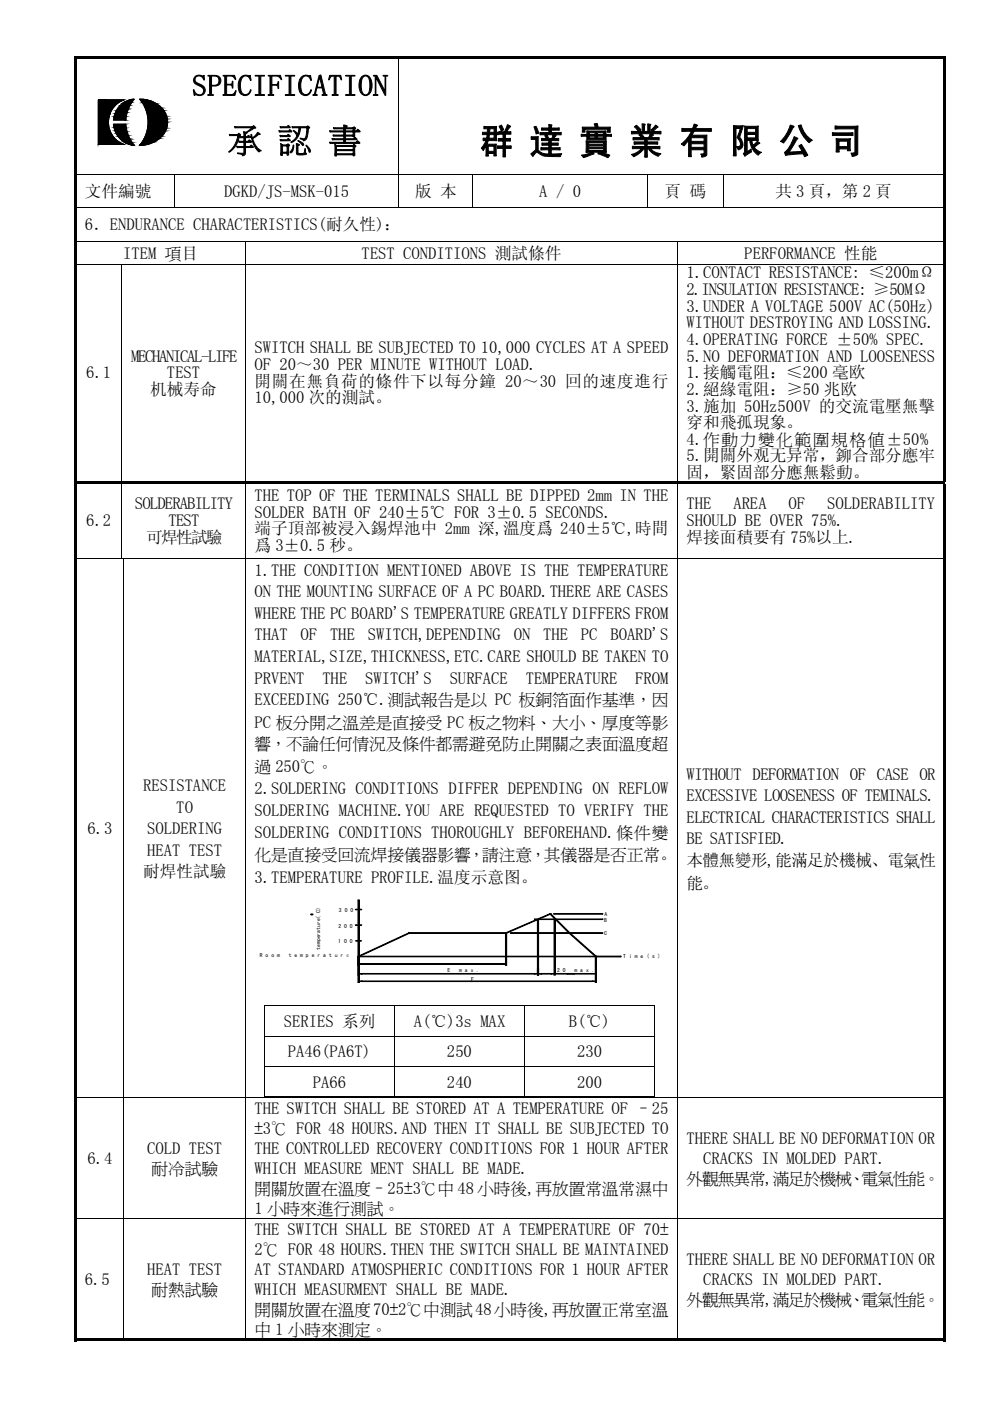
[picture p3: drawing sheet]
<svg xmlns="http://www.w3.org/2000/svg" width="210mm" height="297mm" viewBox="0 0 210 297" stroke-linecap="round" stroke-linejoin="round" font-family="sans-serif">
<defs><g id="words">
<text font-size="7.8" x="101.8" y="32.6">群 达 实 业 有 限 公 司</text>
<text font-size="7" x="48.4" y="31.9">承 認 書</text>
<text font-size="6.3" x="40.7" y="20.3">SPECIFICATION</text>
<g font-size="3.5">
<text x="18" y="41.8">文件編號</text>
<text x="47.5" y="41.8">DGKD/JS-MSK-015</text>
<text x="88" y="41.8">版 本</text>
<text x="114.4" y="41.8">A / 0</text>
<text x="141" y="41.8">頁 碼</text>
<text x="164.5" y="41.8">共 3 頁，第 2 頁</text>
<text x="18" y="48.9">6．ENDURANCE CHARACTERISTICS(耐久性)：</text>
<text x="26.1" y="54.8">ITEM 項目</text>
<text x="76.7" y="54.8">TEST CONDITIONS 測試條件</text>
<text x="145.6" y="59">1.CONTACT RESISTANCE: ≤200mΩ</text>
<text x="157.9" y="54.8">PERFORMANCE 性能</text>
<text x="145.6" y="62.5">2.INSULATION RESISTANCE: ≥50MΩ</text>
<text x="145.6" y="66.1">3.UNDER A VOLTAGE 500V AC(50Hz)</text>
<text x="145.6" y="69.6">WITHOUT DESTROYING AND LOSSING.</text>
<text x="27.8" y="76.7">MECHANICAL-LIFE</text>
<text x="54" y="74.9">SWITCH SHALL BE SUBJECTED TO 10,000 CYCLES AT A SPEED</text>
<text x="145.6" y="73.1">4.OPERATING FORCE ±50% SPEC.</text>
<text x="145.6" y="76.7">5.NO DEFORMATION AND LOOSENESS</text>
<text x="18.3" y="80.2">6.1</text>
<text x="31.9" y="83.7">机械寿命</text>
<text x="35.4" y="80.2">TEST</text>
<text x="54" y="78.4">OF 20～30 PER MINUTE WITHOUT LOAD.</text>
<text x="54" y="82">開關在無負荷的條件下以每分鐘 20～30 回的速度進行</text>
<text x="145.6" y="80.2">1.接觸電阻：≤200 毫欧</text>
<text x="145.6" y="83.7">2.絕緣電阻：≥50 兆欧</text>
<text x="54" y="85.5">10,000 次的測試。</text>
<text x="145.6" y="87.2">3.施加 50Hz500V 的交流電壓無擊</text>
<text x="145.6" y="90.8">穿和飛孤現象。</text>
<text x="145.6" y="94.3">4.作動力變化範圍規格值±50%</text>
<text x="145.6" y="97.8">5.開關外观无异常，鉚合部分應牢</text>
<text x="145.6" y="101.4">固，緊固部分應無鬆動。</text>
<text x="28.6" y="108">SOLDERABILITY</text>
<text x="54" y="106.2">THE TOP OF THE TERMINALS SHALL BE DIPPED 2mm IN THE</text>
<text x="145.6" y="108">THE</text>
<text x="155.6" y="108">AREA</text>
<text x="167.2" y="108">OF</text>
<text x="175.4" y="108">SOLDERABILITY</text>
<text x="18.3" y="111.5">6.2</text>
<text x="35.8" y="111.5">TEST</text>
<text x="54" y="109.8">SOLDER BATH OF 240±5℃ FOR 3±0.5 SECONDS.</text>
<text x="54" y="113.3">端子頂部被浸入錫焊池中 2mm 深,溫度爲 240±5℃,時間</text>
<text x="145.6" y="111.5">SHOULD BE OVER 75%.</text>
<text x="31" y="115.1">可焊性試驗</text>
<text x="54" y="116.8">爲 3±0.5 秒。</text>
<text x="145.6" y="115.1">焊接面積要有 75%以上.</text>
<text x="54" y="122.1">1.THE CONDITION MENTIONED ABOVE IS THE TEMPERATURE</text>
<text x="54" y="126.6">ON THE MOUNTING SURFACE OF A PC BOARD.THERE ARE CASES</text>
<text x="54" y="131.2">WHERE THE PC BOARD'S TEMPERATURE GREATLY DIFFERS FROM</text>
<text x="54" y="135.8">THAT</text>
<text x="63.8" y="135.8">OF</text>
<text x="70" y="135.8">THE</text>
<text x="78" y="135.8">SWITCH,DEPENDING</text>
<text x="109" y="135.8">ON</text>
<text x="115.2" y="135.8">THE</text>
<text x="123.2" y="135.8">PC</text>
<text x="129.5" y="135.8">BOARD'S</text>
<text x="54" y="140.3">MATERIAL,SIZE,THICKNESS,ETC.CARE SHOULD BE TAKEN TO</text>
<text x="54" y="144.9">PRVENT</text>
<text x="54" y="149.5">EXCEEDING 250℃.測試報告是以 PC 板銅箔面作基準，因</text>
<text x="68.4" y="144.9">THE</text>
<text x="77.5" y="144.9">SWITCH'S</text>
<text x="95.4" y="144.9">SURFACE</text>
<text x="111.5" y="144.9">TEMPERATURE</text>
<text x="134.8" y="144.9">FROM</text>
<text x="54" y="154.3">PC 板分開之溫差是直接受 PC 板之物料、大小、厚度等影</text>
<text x="54" y="158.9">響，不論任何情況及條件都需避免防止開關之表面溫度超</text>
<text x="30.4" y="167.7">RESISTANCE</text>
<text x="54" y="163.7">過 250℃。</text>
<text x="145.6" y="165.3">WITHOUT DEFORMATION OF CASE OR</text>
<text x="37.4" y="172.3">TO</text>
<text x="54" y="168.4">2.SOLDERING CONDITIONS DIFFER DEPENDING ON REFLOW</text>
<text x="54" y="173">SOLDERING MACHINE.YOU ARE REQUESTED TO VERIFY THE</text>
<text x="145.6" y="169.9">EXCESSIVE LOOSENESS OF TEMINALS.</text>
<text x="18.5" y="176.9">6.3</text>
<text x="31.2" y="176.8">SOLDERING</text>
<text x="54" y="177.6">SOLDERING CONDITIONS THOROUGHLY BEFOREHAND.條件變</text>
<text x="145.6" y="174.5">ELECTRICAL CHARACTERISTICS SHALL</text>
<text x="145.6" y="179">BE SATISFIED.</text>
<text x="30.4" y="186">耐焊性試驗</text>
<text x="31.2" y="181.4">HEAT TEST</text>
<text x="54" y="182.4">化是直接受回流焊接儀器影響，請注意，其儀器是否正常。</text>
<text x="145.6" y="183.6">本體無變形,能滿足於機械、電氣性</text>
<text x="54" y="187.2">3.TEMPERATURE PROFILE.温度示意图。</text>
<text x="145.6" y="188.4">能。</text>
<text x="60.2" y="217.7">SERIES 系列</text>
<text x="87.8" y="217.7">A(℃)3s MAX</text>
<text x="120.6" y="217.7">B(℃)</text>
<text x="61.1" y="224.2">PA46(PA6T)</text>
<text x="94.8" y="224.2">250</text>
<text x="122.4" y="224.2">230</text>
<text x="66.4" y="230.6">PA66</text>
<text x="94.8" y="230.6">240</text>
<text x="122.4" y="230.6">200</text>
<text x="54" y="236.2">THE SWITCH SHALL BE STORED AT A TEMPERATURE OF –25</text>
<text x="31.2" y="244.7">COLD TEST</text>
<text x="54" y="240.5">±3℃ FOR 48 HOURS.AND THEN IT SHALL BE SUBJECTED TO</text>
<text x="54" y="244.7">THE CONTROLLED RECOVERY CONDITIONS FOR 1 HOUR AFTER</text>
<text x="145.6" y="242.6">THERE SHALL BE NO DEFORMATION OR</text>
<text x="18.5" y="246.8">6.4</text>
<text x="32.1" y="248.9">耐冷試驗</text>
<text x="54" y="248.9">WHICH MEASURE MENT SHALL BE MADE.</text>
<text x="145.6" y="251.1">外觀無異常,滿足於機械、電氣性能。</text>
<text x="149.1" y="246.8">CRACKS IN MOLDED PART.</text>
<text x="54" y="253.2">開關放置在溫度–25±3℃中 48 小時後,再放置常溫常濕中</text>
<text x="54" y="257.4">1 小時來進行測試。</text>
<text x="54" y="261.8">THE SWITCH SHALL BE STORED AT A TEMPERATURE OF 70±</text>
<text x="54" y="266">2℃ FOR 48 HOURS.THEN THE SWITCH SHALL BE MAINTAINED</text>
<text x="145.6" y="268.2">THERE SHALL BE NO DEFORMATION OR</text>
<text x="18" y="272.4">6.5</text>
<text x="31.2" y="270.3">HEAT TEST</text>
<text x="32.1" y="274.5">耐熱試驗</text>
<text x="54" y="270.3">AT STANDARD ATMOSPHERIC CONDITIONS FOR 1 HOUR AFTER</text>
<text x="54" y="274.5">WHICH MEASURMENT SHALL BE MADE.</text>
<text x="149.1" y="272.4">CRACKS IN MOLDED PART.</text>
<text x="54" y="278.7">開關放置在溫度70±2℃中測試48小時後,再放置正常室溫</text>
<text x="145.6" y="276.6">外觀無異常,滿足於機械、電氣性能。</text>
<text x="54" y="283">中 1 小時來測定。</text>
</g>
<g font-size="1.2">
<text x="71.8" y="196.7">2 0 0</text>
<text x="71.9" y="193.4">3 0 0</text>
<text x="128.1" y="195.5">B</text>
<text x="128.2" y="194.3">A</text>
<text x="55.1" y="203">R o o m</text>
<text x="61.2" y="203">t e m p e r a t u r e</text>
<text x="67.9" y="201.4" transform="rotate(-90 67.9 201.4)">temperature( C)</text>
<text x="71.8" y="200">1 0 0</text>
<text x="128.2" y="198.3">C</text>
<text x="132.2" y="203.1">T i m e ( s )</text>
<text x="94.9" y="206.1">E</text>
<text x="97.4" y="206.1">m a x .</text>
<text x="99.9" y="207.9">F</text>
<text x="118.2" y="206.1">2 0</text>
<text x="121.8" y="206.1">m a x .</text>
</g>
</g></defs>
<g fill="#000">
<path d="M15.8 12h.6v.5h-.6zM15.8 12h69.3v.5h-69.3zM85.1 12h114.9v.5h-114.9zM200 12h.5v.5h-.5zM15.8 12.5h.6v24.3h-.6zM200 12.5h.5v24.3h-.5zM200 36.8h.5v.2h-.5zM15.8 37h.6v7h-.6zM15.8 44.2h.6v7h-.6zM15.8 51.4h.6v4.6h-.6zM200 37h.5v7h-.5zM200 44h.5v.2h-.5z"/>
<path d="M200 44.2h.5v7h-.5zM200 51.2h.5v.2h-.5zM200 51.4h.5v4.6h-.5zM200 56h.5v.2h-.5zM15.8 56.2h.6v45.9h-.6zM15.8 102.1h184.7v.5h-184.7zM15.8 102.6h.6v15.7h-.6zM200 56.2h.5v45.9h-.5zM200 102.6h.5v15.7h-.5z"/>
</g>
<g fill="none" stroke="#000" stroke-width=".21">
<path d="M84.6 12.5v24.3M15.8 36.9h184.2M36.9 37v7M84.6 37v7M100.2 37v7M137.4 37v7M153.4 37v7M15.8 44.1h184.2M15.8 51.3h184.2M15.8 56.1h184.2M25.8 56.2v45.9M52.1 51.4v4.6"/>
<path d="M52.1 56.2v45.9M143.7 51.4v4.6M143.7 56.2v45.9M25.8 102.6v15.7M52.1 102.6v15.7M143.7 102.6v15.7"/>
</g>
<path d="M54 188.2h87.9v22.7h-87.9z" fill="#fff"/>
<path d="M54 188.2h87.9v22.7h-87.9z" fill="none" stroke="#fff" stroke-width=".21"/>
<g fill="#000">
<path d="M107.3 197.8l9.3-4.1 .2 .1-9.4 4.1zM76.1 208h.7zM76.1 206.5h.7zM76.1 204.4l.7-.1v.1zM106.6 204.3l.7 .1h-.7zM113.4 206.4l.7 .1zM114.1 206.5h.8zM116.9 206.4l.7 .1zM125.6 208h.8z"/>
<path d="M75.5 199.4l.1 .1z" fill-rule="evenodd"/>
<path d="M75.5 196.1l.1 .1z" fill-rule="evenodd"/>
<path d="M75.5 192.8l.1 .1z" fill-rule="evenodd"/>
<path d="M75.9 190.8l.3 .1z" fill-rule="evenodd"/>
<path d="M75.6 199.4h.9v.1h-.9z" fill-rule="evenodd"/>
<path d="M76.5 199.4l.1 .1h-.1z" fill-rule="evenodd"/>
<path d="M75.6 196.1h.9v.1h-.9z" fill-rule="evenodd"/>
<path d="M76.5 196.1l.1 .1z" fill-rule="evenodd"/>
<path d="M75.6 192.8h.9v.1h-.9z" fill-rule="evenodd"/>
<path d="M76.5 192.8h.1l-.1 .1z" fill-rule="evenodd"/>
<path d="M86.7 197.8l.1 .1z" fill-rule="evenodd"/>
<path d="M86.7 197.8h.2z" fill-rule="evenodd"/>
<path d="M107.3 197.8h.2z" fill-rule="evenodd"/>
<path d="M107.2 197.8l.2 .1z" fill-rule="evenodd"/>
<path d="M107.2 197.9h.3z" fill-rule="evenodd"/>
<path d="M108.3 197.8h.1v.1z" fill-rule="evenodd"/>
<path d="M113.3 194.9l.2 .1z" fill-rule="evenodd"/>
<path d="M114 195h.2z" fill-rule="evenodd"/>
<path d="M116.7 193.7l.2 .1z" fill-rule="evenodd"/>
<path d="M116.6 193.7h.2z" fill-rule="evenodd"/>
<path d="M116.6 193.8l.2-.1 4.1 4.1h-.2z" fill-rule="evenodd"/>
<path d="M117.4 193.7l.2 .1z" fill-rule="evenodd"/>
<path d="M117.5 194.9h.3z" fill-rule="evenodd"/>
<path d="M120.7 197.8h.2z" fill-rule="evenodd"/>
<path d="M120.7 197.8h.2z" fill-rule="evenodd"/>
<path d="M120.7 197.8h.2l5.6 5h-.2z" fill-rule="evenodd"/>
<path d="M127.7 197.8h.2z" fill-rule="evenodd"/>
<path d="M127.7 193.7l.2 .1z" fill-rule="evenodd"/>
<path d="M127.7 194.8l.2 .1z" fill-rule="evenodd"/>
<path d="M75.9 202.8l10.8-5 .2 .1-10.8 4.9z" fill-rule="evenodd"/>
<path d="M75.9 202.8l.2 .1z" fill-rule="evenodd"/>
<path d="M75.9 202.8h.3z" fill-rule="evenodd"/>
<path d="M75.9 202.8h.2z" fill-rule="evenodd"/>
<path d="M75.9 202.9h.3z" fill-rule="evenodd"/>
<path d="M75.9 208.2l.3 .1z" fill-rule="evenodd"/>
<path d="M75.9 203h.3z" fill-rule="evenodd"/>
<path d="M75.9 206.7h.3z" fill-rule="evenodd"/>
<path d="M75.9 202.9h.3z" fill-rule="evenodd"/>
<path d="M75.9 204.6h.3z" fill-rule="evenodd"/>
<path d="M75.9 202.9h.3v1.7h-.3z" fill-rule="evenodd"/>
<path d="M76.7 208l.1 .1z" fill-rule="evenodd"/>
<path d="M76.7 206.4l.1 .1z" fill-rule="evenodd"/>
<path d="M76.7 204.4h.1z" fill-rule="evenodd"/>
<path d="M106.6 204.3l.1 .1z" fill-rule="evenodd"/>
<path d="M107.2 204.6h.3z" fill-rule="evenodd"/>
<path d="M113.4 206.4l.1 .1z" fill-rule="evenodd"/>
<path d="M114 206.7h.2z" fill-rule="evenodd"/>
<path d="M114 205.5l.2-.1z" fill-rule="evenodd"/>
<path d="M114 206.7h.2z" fill-rule="evenodd"/>
<path d="M114 205.5h.2v1.2h-.2z" fill-rule="evenodd"/>
<path d="M114.7 206.5l.2-.1v.1z" fill-rule="evenodd"/>
<path d="M116.9 206.4l.1 .1z" fill-rule="evenodd"/>
<path d="M117.5 206.7h.3z" fill-rule="evenodd"/>
<path d="M117.5 206.5l.1-.1v.1z" fill-rule="evenodd"/>
<path d="M120.5 206.4h1.2v.1h-1.2z" fill-rule="evenodd"/>
<path d="M120.3 206.4l.2 .1z" fill-rule="evenodd"/>
<path d="M121.7 206.4l.2 .1z" fill-rule="evenodd"/>
<path d="M125.6 208l.2 .1z" fill-rule="evenodd"/>
<path d="M126.4 202.7l.1 .1z" fill-rule="evenodd"/>
<path d="M126.3 202.8h.2z" fill-rule="evenodd"/>
<path d="M126.3 202.9h.2z" fill-rule="evenodd"/>
<path d="M126.3 208.2l.2 .1z" fill-rule="evenodd"/>
<path d="M126.4 206.4l.1 .1z" fill-rule="evenodd"/>
<path d="M126.3 202.8l.2-.1v.2z" fill-rule="evenodd"/>
<path d="M131.6 202.7l.1 .1-.1 .1z" fill-rule="evenodd"/>
</g>
<g fill="none" stroke="#000" stroke-width=".21">
<path d="M26.3 118.5v114.2M52.1 118.5v114.2M143.7 118.5v114.2M200 118.4h-184.2M65.9 193.8h.3l.2 .1-.4 .1zM75.6 199.4h.9v.1h-.9zM75.6 196.1h.9v.1h-.9zM75.6 192.8h.9v.1h-.9zM75.6 199.4l-.2 .1h.2M75.6 196.1l-.2 .1h.2M75.6 192.8h-.2l.2 .1M75.9 190.9h.3v11.9h-.3z"/>
<path d="M75.9 190.9h.3M76.5 199.4l.1 .1h-.1M76.5 196.1l.1 .1h-.1M76.5 192.8h.1l-.1 .1M86.7 197.8l.2 .1M86.8 197.8h20.5v.1h-20.5zM86.8 197.8h-.1l.1 .1M86.8 197.8h20.5M107.2 197.9h.3v6.7h-.3zM107.2 197.9h.3M107.3 197.8l9.3-4.1 .2 .1-9.4 4.1zM107.3 197.8l.1 .1"/>
<path d="M107.3 197.8h.2l-.2 .1M107.3 197.8h.1M108.4 197.8h19.3v.1h-19.3zM108.4 197.8h-.1l.1 .1M108.4 197.8h19.3M113.5 194.8h14.2v.2h-14.2zM113.5 194.8l-.2 .1 .2 .1M113.5 194.9h14.2M114 195h.2v11.7h-.2zM114 195h.2M114.1 194.9h.1M116.6 193.8l.2-.1 4.1 4.1h-.2z"/>
<path d="M116.6 193.7l.2 .1M116.8 193.7l-.2 .1M117.5 194.9h.3v11.8h-.3zM117.5 194.9h.3M117.6 193.7h10.1v.1h-10.1zM117.6 193.7h-.2l.2 .1M117.6 193.8h10.1M120.7 197.8h.2l5.6 5h-.2zM120.7 197.8h.2zM127.7 197.8h.2l-.2 .1M127.7 193.7h.2l-.2 .1M127.7 194.8l.2 .1-.2 .1"/>
<path d="M56 213.3h82.9M56 219.7h82.9M56.1 213.3v6.3M56.1 219.8v6.3M75.9 202.9h.3v5.3h-.3zM75.9 203h.3v3.7h-.3zM75.9 202.9h.3v1.7h-.3zM75.9 202.9h.3M75.9 203h.3M75.9 202.8h.3M75.9 208.2h.3M75.9 206.7h.3"/>
<path d="M75.9 204.6h.3M75.9 202.8l10.8-5 .2 .1-10.8 4.9zM75.9 202.8h.2M76.1 208h.7zM76.1 206.5h.7zM76.1 204.4l.7-.1v.1zM76.1 202.7h50.3v.2h-50.3zM76.1 202.7l-.2 .1 .2 .1M76.1 202.8h.1M76.1 202.9h.1M76.1 202.8h50.3M76.8 208h48.8v.1h-48.8z"/>
<path d="M76.8 206.4h36.6v.1h-36.6zM76.8 204.3h29.8v.1h-29.8zM76.8 208h-.1l.1 .1M76.8 206.4h-.1l.1 .1M76.8 204.3l-.1 .1h.1M76.8 206.5h36.6M76.8 204.4h29.8M76.8 208h48.8M83.7 213.3v6.3M83.7 219.8v6.3M106.6 204.3l.7 .1h-.7zM106.6 204.3l.1 .1h-.1"/>
<path d="M107.2 204.6h.3M107.3 204.4h.1M111.3 213.3v6.3M111.3 219.8v6.3M113.4 206.4l.7 .1zM113.4 206.4h.1l-.1 .1M114 205.5h.2v1.2h-.2zM114 205.5h.2M114 206.7h.2M114.1 205.2h.1M114.1 206.5h.1M114.1 206.5h.8z"/>
<path d="M114.9 206.4h2v.1h-2zM114.9 206.4l-.2 .1h.2M114.9 206.5h2M116.9 206.4l.7 .1zM116.9 206.4l.1 .1h-.1M117.5 206.7h.3M117.6 206.4h8.8v.1h-8.8zM117.6 202.7h.1M117.6 206.4h-.1l.1 .1M117.6 206.5h.1M117.6 206.5h8.8M120.5 206.4h-.2l.2 .1"/>
<path d="M120.5 206.4h1.2v.1h-1.2zM121.7 206.4l.2 .1h-.2M125.6 208h.8zM125.6 208h.2l-.2 .1M126.3 202.9h.2v5.3h-.2zM126.3 202.9h.2M126.3 208.2h.2M126.4 202.7l.1 .1-.1 .1M126.4 202.8h.1M126.4 208h.1M126.4 206.4h.1l-.1 .1M126.5 202.7h5.1v.2h-5.1z"/>
<path d="M126.5 202.7l-.2 .1 .2 .1M126.5 202.8h5.1M126.5 202.8h-.2M131.6 202.7l.1 .1-.1 .1M138.9 213.3v6.3M138.9 219.8v6.3M15.8 232.8h184.2M26.3 232.9v25.4M52.1 232.9v25.4M56 226.1h82.9M56 232.6h27.6M56.1 226.2v6.5"/>
<path d="M83.7 226.2v6.5M83.8 232.6h27.4M111.3 226.2v6.5M111.4 232.6h27.4M138.9 226.2v6.5M143.7 232.9v25.4M26.3 258.4v25.4M52.1 258.4v25.4M143.7 258.4v25.4M200 258.3h-184.2"/>
</g>
<path d="M76.1 190.9v11.9M107.3 197.9v6.7M114.1 195v11.7M117.6 194.9v11.8M76.1 202.9v5.3M126.4 202.9v5.3" fill="none" stroke="#000" stroke-width=".25"/>
<g fill="#000">
<path d="M200 118.3h.5v.2h-.5zM56 213.2h.2v.1h-.2zM138.8 213.2h.1v.1h-.1zM15.8 118.5h.6v114.2h-.6zM138.8 232.5h.1v.2h-.1zM200 118.5h.5v114.2h-.5zM200 232.7h.5v.2h-.5zM15.8 232.9h.6v25.4h-.6zM200 232.9h.5v25.4h-.5zM200 258.3h.5v.1h-.5zM15.8 258.4h.6v26h-.6zM15.8 283.8h10.4v.6h-10.4z"/>
<path d="M26.2 283.8h25.8v.6h-25.8zM52 283.8h91.6v.6h-91.6zM143.6 283.8h56.4v.6h-56.4zM200 258.4h.5v26h-.5zM200 283.8h.5v.6h-.5z"/>
</g>
<path d="M18 20.3h19.8v10.9h-19.8z" fill="#fff"/>
<path d="M18 20.3h19.8v10.9h-19.8z" fill="none" stroke="#fff" stroke-width=".21"/>
<g fill="#000">
<path d="M20.8 21.2l4.9 .2-.6 .4zM20.8 21.2l4.3 .6-.5 .4zM20.8 21.2l3.8 1-.4 .5zM20.8 21.2l3.4 1.5-.5 .5zM20.8 21.2l2.9 2-.3 .7zM20.8 21.2l2.6 2.7-2.6 6.7zM23 25.9l.1 .7-2.3 4zM23.1 26.6l.1 .7-2.4 3.3zM23.1 25.2l-.1 .7-2.2 4.7zM23.2 27.3l.2 .6-2.6 2.7zM23.2 24.5l-.1 .7-2.3 5.4zM23.4 27.9l.3 .7-2.9 2z"/>
<path d="M23.4 23.9l-2.6 6.7zM20.8 30.6l2.9-2 .5 .5zM20.8 30.6l3.4-1.5 .4 .5zM24.2 27l2.6 .2-2.4 .5zM24.1 26.3h2.6l-2.5 .7zM24.2 24.8l2.5 .7h-2.6zM24.4 27.7l2.6 .3-2.3 .3zM24.4 24.1l2.4 .5-2.6 .2zM20.8 30.6l3.8-1 .5 .4zM24.7 28.3l2.5 .4-2.2 .2zM24.7 23.5l2.3 .3-2.6 .3zM25 28.9l2.6 .6-2.1-.1z"/>
<path d="M25 22.9l2.2 .2-2.5 .4zM20.8 30.6l4.3-.6 .6 .4zM25.5 22.4l1.7 .7-2.2-.2zM25.5 22.4l.5-.5 1.6 .4zM26.6 30.3l1.9 .5zM24.2 27l2.5-.7 .1 .9zM24.4 27.7l2.4-.5 .2 .8zM24.2 24.8l2.6-.2-.1 .9zM24.7 28.3l2.3-.3 .2 .7zM24.4 24.1l2.6-.3-.2 .8zM27.2 30.5l1.3 .3zM26.6 21.5l.6-.2 .8 .3z"/>
<path d="M25 28.9l2.2-.2 .4 .8zM24.7 23.5l2.5-.4-.2 .7zM26 29.9l1.6-.4 .4 .7zM25.5 22.4l2.1-.1-.4 .8zM27.2 21.3l.6-.2 .2 .5zM26.6 30.3l1.4-.1 .5 .6zM26 21.9l2-.3-.4 .7zM27.8 21.1l.7-.1-.5 .6zM29.6 21h.8l-.3 .7zM30.1 30.1l2.5 .1-3 .6zM30.1 21.7l3.1 .3-2.6 .5zM30.4 21l.7 .1-1 .6z"/>
<path d="M30.6 29.4h3.2l-3.7 .7zM30.6 22.5l3.7 .4-3.4 .4zM30.9 28.5l3.4 .4-3.7 .5zM30.9 23.3l3.9 .2-3.6 .6zM29.6 30.8l1.5-.2zM30.1 21.7l1-.6 .8 .3zM31.2 27.7l3.9 .1-4.2 .7zM31.2 24.1l4.2 .5-4.1 .4zM31.3 26.8l4.1 .4-4.2 .5zM31.3 25l4.2 .3-4.1 .6zM31.4 25.9h4.2l-4.3 .9zM29.6 30.8l3-.6-.7 .2z"/>
<path d="M30.1 30.1l3.7-.7-.6 .4zM30.6 22.5l3.2-.1 .5 .5zM30.6 29.4l3.7-.5-.5 .5zM30.9 23.3l3.4-.4 .5 .6zM30.9 28.5l3.9-.1-.5 .5zM31.2 24.1l3.6-.6 .3 .5zM30.9 28.5l4.2-.7-.3 .6zM31.2 24.1l3.9-.1 .3 .6zM31.2 27.7l4.2-.5-.3 .6zM31.3 25l4.1-.4 .1 .7zM31.3 26.8l4.2-.3-.1 .7zM31.4 25.9l4.1-.6 .1 .6z"/>
<path d="M31.3 26.8l4.3-.9-.1 .6z"/>
</g>
<g fill="none" stroke="#000" stroke-width=".21">
<path d="M20.8 30.6l4.3-.6 .6 .4zM20.8 30.6l3.8-1 .5 .4zM20.8 21.2l4.9 .2-.6 .4zM20.8 21.2l4.3 .6-.5 .4zM20.8 21.2l3.8 1-.4 .5zM20.8 21.2l3.4 1.5-.5 .5zM20.8 21.2l2.9 2-.3 .7zM20.8 21.2l2.6 2.7-2.6 6.7zM20.8 21.2h5.6a5 5 0 0 0-3.4 4.7 5 5 0 0 0 3.4 4.7h-5.6zM20.8 30.6l4.9-.2 .7 .2zM20.8 30.6l2.9-2 .5 .5zM20.8 21.2h5.6l-.7 .2z"/>
<path d="M20.8 30.6l3.4-1.5 .4 .5zM23 25.9l.1 .7-2.3 4zM23.1 26.6l.1 .7-2.4 3.3zM23.1 25.2l-.1 .7-2.2 4.7zM23.2 27.3l.2 .6-2.6 2.7zM23.2 24.5l-.1 .7-2.3 5.4zM23.4 27.9l.3 .7-2.9 2zM23.4 23.9l-2.6 6.7zM24.1 26.3h2.6l-2.5 .7zM24.1 26.3h2.6a7.4 7.4 0 0 0 1.8 4.5 4.8 4.8 0 0 1-4.4-4.5zM24.2 27l2.6 .2-2.4 .5zM24.2 24.8l2.5 .7h-2.6z"/>
<path d="M24.2 24.8l2.6-.2-.1 .9zM24.2 27l2.5-.7 .1 .9zM24.4 27.7l2.4-.5 .2 .8zM24.4 24.1l2.6-.3-.2 .8zM24.4 27.7l2.6 .3-2.3 .3zM24.4 24.1l2.4 .5-2.6 .2zM24.7 28.3l2.5 .4-2.2 .2zM24.7 23.5l2.3 .3-2.6 .3zM24.7 28.3l2.3-.3 .2 .7zM24.7 23.5l2.5-.4-.2 .7zM25 28.9l2.6 .6-2.1-.1zM25 22.9l2.2 .2-2.5 .4z"/>
<path d="M25 28.9l2.2-.2 .4 .8zM25.5 22.4a4.6 4.6 0 0 1 3-1.4 7.4 7.4 0 0 0-1.8 4.5h-2.6a5.1 5.1 0 0 1 1.4-3.1zM25.5 29.4l2.1 .1-1.6 .4zM25.5 22.4l1.7 .7-2.2-.2zM25.5 22.4l.5-.5 1.6 .4zM25.5 22.4l2.1-.1-.4 .8zM26 21.9l2-.3-.4 .7zM26 29.9l2 .3-1.4 .1zM26 29.9l1.6-.4 .4 .7zM26 21.9l.6-.4 1.4 .1zM26.6 30.3l1.4-.1 .5 .6zM26.6 21.5l.6-.2 .8 .3z"/>
<path d="M26.6 30.3l1.9 .5zM27.2 21.3l.6-.2 .2 .5zM27.2 30.5l1.3 .3zM27.8 21.1l.7-.1-.5 .6zM29.6 30.8l3-.6-.7 .2zM29.6 21h.8l-.3 .7zM29.6 21a5.6 5.6 0 0 1 5.9 4.5 5.1 5.1 0 0 1-5.1 5.3h-.8a7.6 7.6 0 0 0 0-9.8zM29.6 30.8l2.3-.4zM29.6 30.8l1.5-.2zM30.1 21.7h2.5l.6 .3zM30.1 30.1l3.1-.3-.6 .4zM30.1 30.1l3.7-.7-.6 .4z"/>
<path d="M30.1 21.7l1.8-.3 .7 .3zM30.1 21.7l1-.6 .8 .3zM30.1 30.1l2.5 .1-3 .6zM30.1 21.7l3.1 .3-2.6 .5zM30.4 21l.7 .1-1 .6zM30.6 22.5l2.6-.5 .6 .4zM30.6 29.4h3.2l-3.7 .7zM30.6 22.5l3.7 .4-3.4 .4zM30.6 22.5l3.2-.1 .5 .5zM30.6 29.4l3.7-.5-.5 .5zM30.9 23.3l3.4-.4 .5 .6zM30.9 28.5l3.4 .4-3.7 .5z"/>
<path d="M30.9 28.5l4.2-.7-.3 .6zM30.9 23.3l3.9 .2-3.6 .6zM30.9 28.5l3.9-.1-.5 .5zM31.2 24.1l3.9-.1 .3 .6zM31.2 24.1l3.6-.6 .3 .5zM31.2 27.7l3.9 .1-4.2 .7zM31.2 24.1l4.2 .5-4.1 .4zM31.2 27.7l4.2-.5-.3 .6zM31.3 26.8l4.1 .4-4.2 .5zM31.3 26.8l4.2-.3-.1 .7zM31.3 25l4.2 .3-4.1 .6zM31.3 25l4.1-.4 .1 .7z"/>
<path d="M31.3 26.8l4.3-.9-.1 .6zM31.4 25.9l4.1-.6 .1 .6zM31.4 25.9h4.2l-4.3 .9z"/>
</g>
<path d="M26 30.1h2M29.6 30.6h2.3" fill="none" stroke="#000" stroke-width=".38"/>
<path d="M20.8 30.5h5.6" fill="none" stroke="#000" stroke-width=".25"/>
<path d="M26 21.7h2M30.1 21.8h3.1M30.1 30h3.1" fill="none" stroke="#000" stroke-width=".36"/>
<path d="M25.5 29.7h2.1M30.6 22.2h3.2" fill="none" stroke="#000" stroke-width=".44"/>
<path d="M30.1 21.5h2.5" fill="none" stroke="#000" stroke-width=".34"/>
<path d="M20.8 21.3h5.6" fill="none" stroke="#000" stroke-width=".23"/>
<path d="M17.9 20.1h20.1v11.3h-20.1z" fill="none" stroke="#fff" stroke-width=".26"/>
<use href="#words"/>
</svg>
